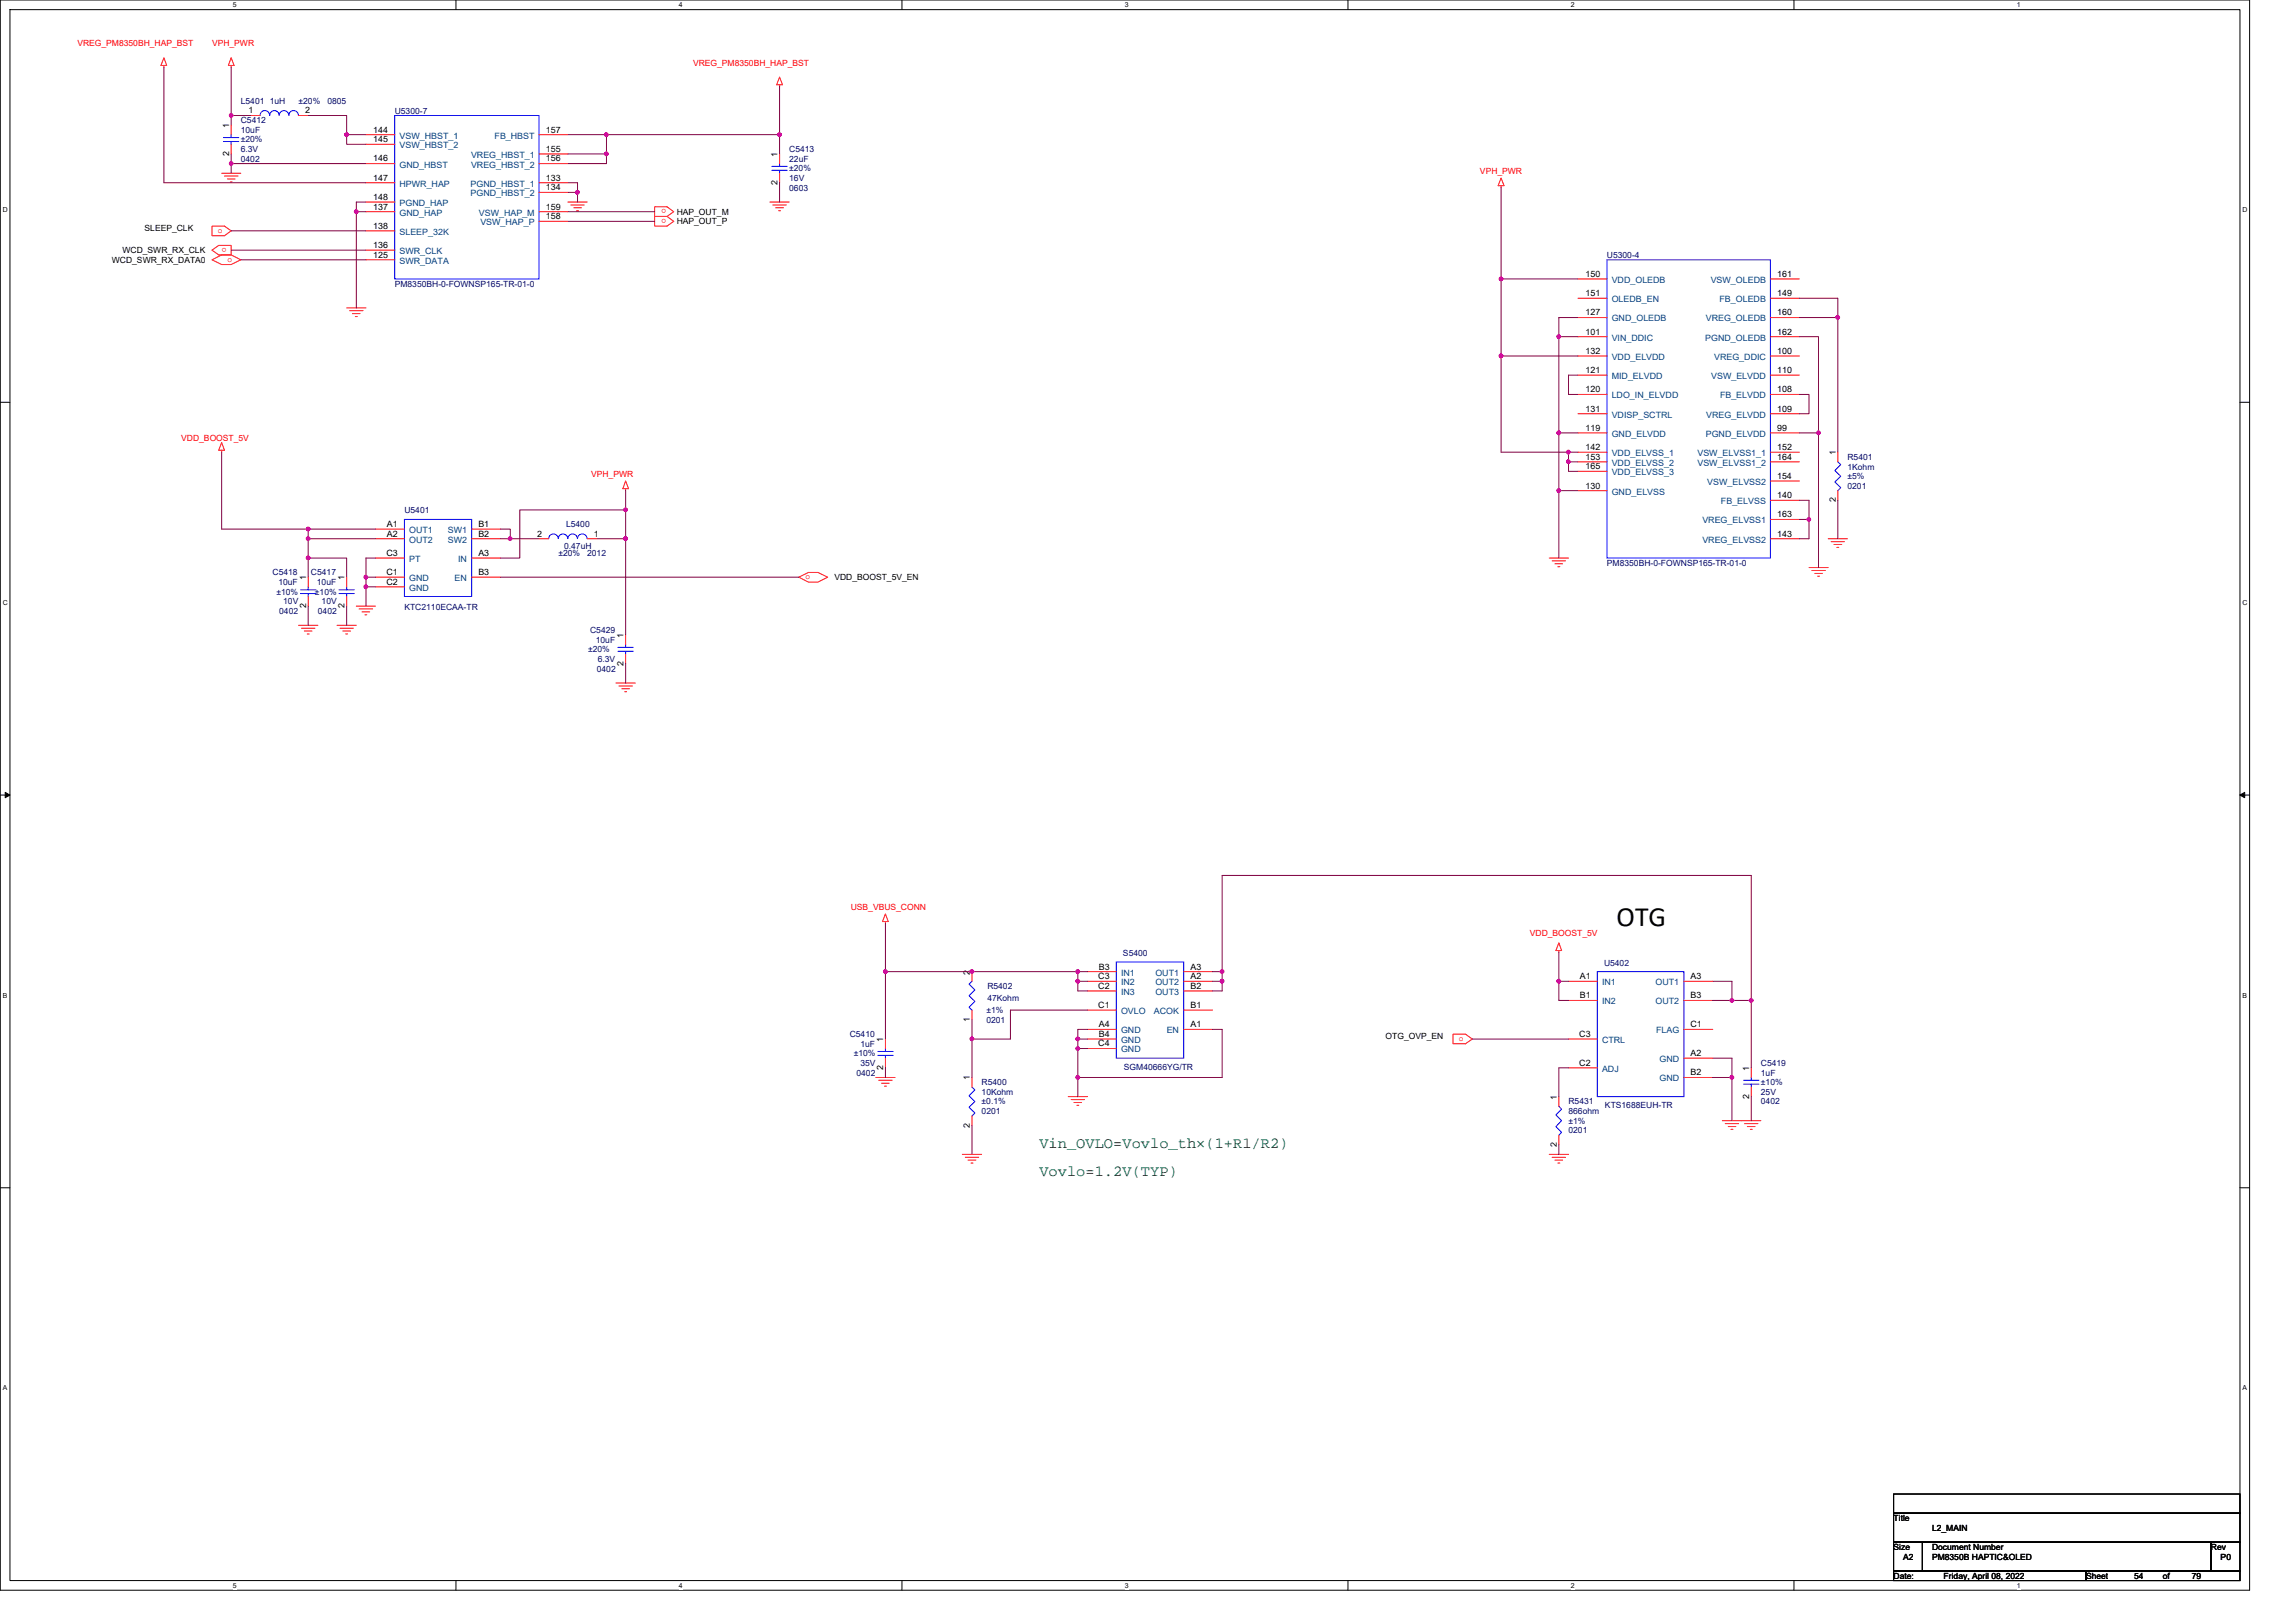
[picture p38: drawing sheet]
<svg xmlns="http://www.w3.org/2000/svg" width="297mm" height="210mm" viewBox="0 0 297 210" stroke-linecap="round" stroke-linejoin="round" font-family="sans-serif">
<defs><g id="words">
<text font-size="3.6" x="209.1" y="119.8">OTG</text>
<g font-size="2" fill="#008000">
<text x="134.5" y="148.5">Vin_OVLO=Vovlo_th×(1+R1/R2)</text>
<text x="134.5" y="152.2">Vovlo=1.2V(TYP)</text>
</g>
<g font-size="1.1" fill="#f00">
<text x="10" y="6">VREG_PM8350BH_HAP_BST</text>
<text x="27.4" y="6">VPH_PWR</text>
<text x="89.7" y="8.5">VREG_PM8350BH_HAP_BST</text>
<text x="191.5" y="22.5">VPH_PWR</text>
<text x="86.2" y="27.1" transform="rotate(180 86.2 27.1)">o</text>
<text x="86.2" y="28.3" transform="rotate(180 86.2 28.3)">o</text>
<text x="28.2" y="30.2">o</text>
<text x="29.3" y="32.1" transform="rotate(180 29.3 32.1)">o</text>
<text x="29.4" y="33.9">o</text>
<text x="23.4" y="57">VDD_BOOST_5V</text>
<text x="76.5" y="61.8">VPH_PWR</text>
<text x="104.2" y="75">o</text>
<text x="110.1" y="117.8">USB_VBUS_CONN</text>
<text x="197.9" y="121.1">VDD_BOOST_5V</text>
<text x="188.7" y="134.7">o</text>
</g>
<g font-size="1.1">
<text x="29.6" y="16.6" transform="rotate(-90 29.6 16.6)">1</text>
<text x="32.1" y="14.7">1</text>
<text x="39.5" y="14.7">2</text>
<text x="48.3" y="17.1">144</text>
<text x="70.6" y="17.1">157</text>
<text x="29.6" y="20.2" transform="rotate(-90 29.6 20.2)">2</text>
<text x="48.3" y="18.4">145</text>
<text x="48.3" y="20.9">146</text>
<text x="48.3" y="23.4">147</text>
<text x="70.6" y="23.4">133</text>
<text x="70.6" y="19.6">155</text>
<text x="70.6" y="20.9">156</text>
<text x="100.6" y="23.9" transform="rotate(-90 100.6 23.9)">2</text>
<text x="100.6" y="20.3" transform="rotate(-90 100.6 20.3)">1</text>
<text x="18.7" y="29.9">SLEEP_CLK</text>
<text x="48.3" y="25.9">148</text>
<text x="48.3" y="27.1">137</text>
<text x="48.3" y="29.6">138</text>
<text x="70.6" y="27.1">159</text>
<text x="70.6" y="24.6">134</text>
<text x="70.6" y="28.4">158</text>
<text x="87.5" y="27.8">HAP_OUT_M</text>
<text x="87.5" y="29">HAP_OUT_P</text>
<text x="14.5" y="34">WCD_SWR_RX_DATA0</text>
<text x="15.9" y="32.8">WCD_SWR_RX_CLK</text>
<text x="48.3" y="32.1">136</text>
<text x="48.3" y="33.3">125</text>
<text x="205.1" y="35.8">150</text>
<text x="229.9" y="35.8">161</text>
<text x="205.1" y="38.3">151</text>
<text x="205.1" y="40.8">127</text>
<text x="229.9" y="38.3">149</text>
<text x="229.9" y="40.8">160</text>
<text x="205.1" y="43.3">101</text>
<text x="205.1" y="45.8">132</text>
<text x="229.9" y="43.3">162</text>
<text x="229.9" y="45.8">100</text>
<text x="205.1" y="48.3">121</text>
<text x="205.1" y="50.8">120</text>
<text x="205.1" y="53.3">131</text>
<text x="229.9" y="48.3">110</text>
<text x="229.9" y="50.8">108</text>
<text x="229.9" y="53.3">109</text>
<text x="205.1" y="55.7">119</text>
<text x="205.1" y="58.2">142</text>
<text x="205.1" y="59.5">153</text>
<text x="229.9" y="55.7">99</text>
<text x="229.9" y="58.2">152</text>
<text x="229.9" y="59.5">164</text>
<text x="237.5" y="58.9" transform="rotate(-90 237.5 58.9)">1</text>
<text x="205.1" y="60.7">165</text>
<text x="205.1" y="63.2">130</text>
<text x="229.9" y="62">154</text>
<text x="229.9" y="64.5">140</text>
<text x="237.5" y="65" transform="rotate(-90 237.5 65)">2</text>
<text x="50" y="71.9">C3</text>
<text x="50.1" y="68.2">A1</text>
<text x="50.1" y="69.4">A2</text>
<text x="61.9" y="68.2">B1</text>
<text x="61.9" y="69.4">B2</text>
<text x="61.9" y="71.9">A3</text>
<text x="69.5" y="69.4">2</text>
<text x="76.8" y="69.4">1</text>
<text x="229.9" y="66.9">163</text>
<text x="229.9" y="69.4">143</text>
<text x="39.6" y="75.1" transform="rotate(-90 39.6 75.1)">1</text>
<text x="44.6" y="75.1" transform="rotate(-90 44.6 75.1)">1</text>
<text x="50" y="74.4">C1</text>
<text x="50" y="75.6">C2</text>
<text x="61.9" y="74.4">B3</text>
<text x="107.9" y="75.1">VDD_BOOST_5V_EN</text>
<text x="39.6" y="78.7" transform="rotate(-90 39.6 78.7)">2</text>
<text x="44.6" y="78.7" transform="rotate(-90 44.6 78.7)">2</text>
<text x="80.7" y="82.5" transform="rotate(-90 80.7 82.5)">1</text>
<text x="80.7" y="86.1" transform="rotate(-90 80.7 86.1)">2</text>
<text x="142.2" y="125.4">B3</text>
<text x="154" y="125.4">A3</text>
<text x="125.5" y="126.1" transform="rotate(-90 125.5 126.1)">2</text>
<text x="142.1" y="126.7">C3</text>
<text x="142.1" y="127.9">C2</text>
<text x="142.1" y="130.4">C1</text>
<text x="154" y="130.4">B1</text>
<text x="154" y="126.7">A2</text>
<text x="154" y="127.9">B2</text>
<text x="204.4" y="126.7">A1</text>
<text x="204.4" y="129.2">B1</text>
<text x="218.7" y="126.7">A3</text>
<text x="218.7" y="129.2">B3</text>
<text x="114.3" y="134.8" transform="rotate(-90 114.3 134.8)">1</text>
<text x="125.5" y="132.2" transform="rotate(-90 125.5 132.2)">1</text>
<text x="142.1" y="135.4">C4</text>
<text x="142.2" y="134.2">B4</text>
<text x="142.2" y="132.9">A4</text>
<text x="154" y="132.9">A1</text>
<text x="179.3" y="134.5">OTG_OVP_EN</text>
<text x="204.3" y="134.2">C3</text>
<text x="204.3" y="137.9">C2</text>
<text x="218.7" y="132.9">C1</text>
<text x="218.7" y="136.6">A2</text>
<text x="114.3" y="138.4" transform="rotate(-90 114.3 138.4)">2</text>
<text x="125.5" y="139.8" transform="rotate(-90 125.5 139.8)">1</text>
<text x="201.4" y="142.3" transform="rotate(-90 201.4 142.3)">1</text>
<text x="218.7" y="139.1">B2</text>
<text x="226.3" y="142.2" transform="rotate(-90 226.3 142.2)">2</text>
<text x="226.3" y="138.5" transform="rotate(-90 226.3 138.5)">1</text>
<text x="125.5" y="145.9" transform="rotate(-90 125.5 145.9)">2</text>
<text x="201.4" y="148.4" transform="rotate(-90 201.4 148.4)">2</text>
<text x="245" y="196.8">Title</text>
<text x="245" y="200.5">Size</text>
<text x="246.2" y="201.8">A2</text>
<text x="250" y="200.5">Document Number</text>
<text x="250" y="201.8">PM8350B HAPTIC&amp;OLED</text>
<text x="250" y="198">L2_MAIN</text>
<text x="286" y="200.5">Rev</text>
<text x="287.3" y="201.8">P0</text>
<text x="245" y="204.3">Date:</text>
<text x="251.5" y="204.3">Friday, April 08, 2022</text>
<text x="269.9" y="204.3">Sheet</text>
<text x="276.1" y="204.3">54</text>
<text x="279.8" y="204.3">of</text>
<text x="283.6" y="204.3">79</text>
</g>
<g font-size="1.1" fill="#000080">
<text x="31.2" y="16">C5412</text>
<text x="31.2" y="17.2">10uF</text>
<text x="31.2" y="13.5">L5401 1uH</text>
<text x="38.6" y="13.5">±20%</text>
<text x="42.3" y="13.5">0805</text>
<text x="51.1" y="14.7">U5300-7</text>
<text x="31.2" y="20.9">0402</text>
<text x="31.2" y="19.7">6.3V</text>
<text x="31.2" y="18.4">±20%</text>
<text x="102.1" y="19.7">C5413</text>
<text x="102.1" y="20.9">22uF</text>
<text x="102.1" y="23.4">16V</text>
<text x="102.1" y="22.2">±20%</text>
<text x="102.1" y="24.7">0603</text>
<text x="207.9" y="33.4">U5300-4</text>
<text x="51.1" y="37.1">PM8350BH-0-FOWNSP165-TR-01-0</text>
<text x="239" y="59.5">R5401</text>
<text x="239" y="60.8">1Kohm</text>
<text x="239" y="62">±5%</text>
<text x="239" y="63.2">0201</text>
<text x="52.3" y="66.4">U5401</text>
<text x="72.2" y="72">±20%</text>
<text x="73" y="71">0.47uH</text>
<text x="73.2" y="68.2">L5400</text>
<text x="76" y="72">2012</text>
<text x="35.3" y="74.4">C5418</text>
<text x="35.8" y="76.9">±10%</text>
<text x="36" y="75.7">10uF</text>
<text x="40.2" y="74.4">C5417</text>
<text x="40.7" y="76.9">±10%</text>
<text x="41" y="75.7">10uF</text>
<text x="207.9" y="73.2">PM8350BH-0-FOWNSP165-TR-01-0</text>
<text x="36.1" y="79.4">0402</text>
<text x="36.6" y="78.2">10V</text>
<text x="41.1" y="79.4">0402</text>
<text x="41.6" y="78.2">10V</text>
<text x="52.3" y="78.9">KTC2110ECAA-TR</text>
<text x="76.3" y="81.9">C5429</text>
<text x="77.1" y="83.2">10uF</text>
<text x="76.1" y="84.4">±20%</text>
<text x="77.2" y="86.9">0402</text>
<text x="77.3" y="85.7">6.3V</text>
<text x="145.3" y="123.7">S5400</text>
<text x="207.5" y="125">U5402</text>
<text x="127.6" y="131.1">±1%</text>
<text x="127.7" y="128">R5402</text>
<text x="127.7" y="129.5">47Kohm</text>
<text x="109.9" y="134.2">C5410</text>
<text x="110.4" y="136.7">±10%</text>
<text x="111.3" y="135.4">1uF</text>
<text x="111.3" y="137.9">35V</text>
<text x="127.6" y="132.3">0201</text>
<text x="227.8" y="137.9">C5419</text>
<text x="110.8" y="139.2">0402</text>
<text x="127" y="140.4">R5400</text>
<text x="127" y="141.7">10Kohm</text>
<text x="127" y="142.9">±0.1%</text>
<text x="145.4" y="138.4">SGM40666YG/TR</text>
<text x="202.9" y="142.9">R5431</text>
<text x="207.6" y="143.4">KTS1688EUH-TR</text>
<text x="227.8" y="139.2">1uF</text>
<text x="227.8" y="142.9">0402</text>
<text x="227.8" y="141.7">25V</text>
<text x="227.8" y="140.4">±10%</text>
<text x="127" y="144.1">0201</text>
<text x="202.9" y="144.1">866ohm</text>
<text x="202.9" y="145.4">±1%</text>
<text x="202.9" y="146.6">0201</text>
</g>
<g font-size="1.1" fill="#004080">
<text x="51.7" y="17.9">VSW_HBST_1</text>
<text x="64" y="17.9">FB_HBST</text>
<text x="51.7" y="19.2">VSW_HBST_2</text>
<text x="51.7" y="21.7">GND_HBST</text>
<text x="60.9" y="20.4">VREG_HBST_1</text>
<text x="60.9" y="21.7">VREG_HBST_2</text>
<text x="51.7" y="24.2">HPWR_HAP</text>
<text x="51.7" y="26.6">PGND_HAP</text>
<text x="51.7" y="27.9">GND_HAP</text>
<text x="60.9" y="24.2">PGND_HBST_1</text>
<text x="60.9" y="25.4">PGND_HBST_2</text>
<text x="62" y="27.9">VSW_HAP_M</text>
<text x="62.1" y="29.1">VSW_HAP_P</text>
<text x="51.7" y="30.4">SLEEP_32K</text>
<text x="51.7" y="32.9">SWR_CLK</text>
<text x="51.7" y="34.1">SWR_DATA</text>
<text x="208.5" y="36.6">VDD_OLEDB</text>
<text x="208.5" y="39.1">OLEDB_EN</text>
<text x="208.5" y="41.6">GND_OLEDB</text>
<text x="220.7" y="41.6">VREG_OLEDB</text>
<text x="221.3" y="36.6">VSW_OLEDB</text>
<text x="222.5" y="39.1">FB_OLEDB</text>
<text x="208.5" y="44.1">VIN_DDIC</text>
<text x="208.5" y="46.6">VDD_ELVDD</text>
<text x="220.6" y="44.1">PGND_OLEDB</text>
<text x="221.8" y="46.6">VREG_DDIC</text>
<text x="208.5" y="49">MID_ELVDD</text>
<text x="208.5" y="51.5">LDO_IN_ELVDD</text>
<text x="221.4" y="49">VSW_ELVDD</text>
<text x="222.5" y="51.5">FB_ELVDD</text>
<text x="208.5" y="54">VDISP_SCTRL</text>
<text x="208.5" y="56.5">GND_ELVDD</text>
<text x="208.5" y="59">VDD_ELVSS_1</text>
<text x="219.6" y="59">VSW_ELVSS1_1</text>
<text x="220.7" y="56.5">PGND_ELVDD</text>
<text x="220.7" y="54">VREG_ELVDD</text>
<text x="208.5" y="60.3">VDD_ELVSS_2</text>
<text x="208.5" y="61.5">VDD_ELVSS_3</text>
<text x="208.5" y="64">GND_ELVSS</text>
<text x="219.6" y="60.3">VSW_ELVSS1_2</text>
<text x="220.9" y="62.7">VSW_ELVSS2</text>
<text x="222.6" y="65.2">FB_ELVSS</text>
<text x="52.9" y="69">OUT1</text>
<text x="52.9" y="70.2">OUT2</text>
<text x="57.9" y="69">SW1</text>
<text x="57.9" y="70.2">SW2</text>
<text x="220.2" y="67.7">VREG_ELVSS1</text>
<text x="220.2" y="70.2">VREG_ELVSS2</text>
<text x="52.9" y="75.2">GND</text>
<text x="52.9" y="72.7">PT</text>
<text x="52.9" y="76.4">GND</text>
<text x="58.8" y="75.2">EN</text>
<text x="59.3" y="72.7">IN</text>
<text x="145" y="126.2">IN1</text>
<text x="145" y="127.5">IN2</text>
<text x="145" y="128.7">IN3</text>
<text x="145" y="131.2">OVLO</text>
<text x="149.3" y="131.2">ACOK</text>
<text x="149.5" y="126.2">OUT1</text>
<text x="149.5" y="127.5">OUT2</text>
<text x="149.5" y="128.7">OUT3</text>
<text x="207.3" y="127.5">IN1</text>
<text x="207.3" y="129.9">IN2</text>
<text x="214.2" y="127.5">OUT1</text>
<text x="214.2" y="129.9">OUT2</text>
<text x="145" y="134.9">GND</text>
<text x="145" y="133.7">GND</text>
<text x="145" y="136.2">GND</text>
<text x="150.9" y="133.7">EN</text>
<text x="207.3" y="134.9">CTRL</text>
<text x="214.2" y="133.7">FLAG</text>
<text x="214.7" y="137.4">GND</text>
<text x="207.3" y="138.7">ADJ</text>
<text x="214.7" y="139.9">GND</text>
</g>
<g font-size=".9">
<text x="30.1" y="1">5</text>
<text x="87.8" y="1">4</text>
<text x="145.5" y="1">3</text>
<text x="203.2" y="1">2</text>
<text x="260.9" y="1">1</text>
<text x=".4" y="27.5">D</text>
<text x="290.1" y="27.5">D</text>
<text x=".4" y="78.3">C</text>
<text x="290.1" y="78.3">C</text>
<text x=".4" y="129.1">B</text>
<text x="290.1" y="129.1">B</text>
<text x=".4" y="179.9">A</text>
<text x="290.1" y="179.9">A</text>
<text x="30.1" y="205.4">5</text>
<text x="87.8" y="205.4">4</text>
<text x="145.5" y="205.4">3</text>
<text x="203.2" y="205.4">2</text>
<text x="260.9" y="205.4">1</text>
</g>
</g></defs>
<path d="M0 0h291v205.7h-291zM1.3 1.2h288.5v203.3h-288.5z" fill="none" stroke="#000" stroke-width=".13"/>
<g fill="#fff">
<path d="M30.1 .1h.5v1h-.5z"/>
<path d="M30.1 204.6h.5v1h-.5z"/>
</g>
<path d="M59 0v1.2M59 204.5v1.2" fill="none" stroke="#000" stroke-width=".13"/>
<g fill="#fff">
<path d="M87.8 .1h.5v1h-.5z"/>
<path d="M87.8 204.6h.5v1h-.5z"/>
</g>
<path d="M116.7 0v1.2M116.7 204.5v1.2" fill="none" stroke="#000" stroke-width=".13"/>
<g fill="#fff">
<path d="M145.5 .1h.5v1h-.5z"/>
<path d="M145.5 204.6h.5v1h-.5z"/>
</g>
<path d="M174.4 0v1.2M174.4 204.5v1.2" fill="none" stroke="#000" stroke-width=".13"/>
<g fill="#fff">
<path d="M203.2 .1h.5v1h-.5z"/>
<path d="M203.2 204.6h.5v1h-.5z"/>
</g>
<path d="M232.1 0v1.2M232.1 204.5v1.2" fill="none" stroke="#000" stroke-width=".13"/>
<g fill="#fff">
<path d="M260.9 .1h.5v1h-.5z"/>
<path d="M260.9 204.6h.5v1h-.5z"/>
<path d="M.4 26.6h.6v1h-.6z"/>
<path d="M290.1 26.6h.6v1h-.6z"/>
<path d="M.4 77.4h.6v1h-.6z"/>
<path d="M290.1 77.4h.6v1h-.6z"/>
</g>
<path d="M0 52h1.3M289.8 52h1.2" fill="none" stroke="#000" stroke-width=".13"/>
<g fill="#fff">
<path d="M.4 128.3h.5v1h-.5z"/>
<path d="M290.1 128.3h.6v1h-.6z"/>
</g>
<path d="M0 102.9h1.3M289.8 102.9h1.2" fill="none" stroke="#000" stroke-width=".13"/>
<path d="M.7 102.5l.6 .4-.6 .3zM289.8 102.9l.6-.4v.7z" fill="#000" stroke="#000" stroke-width=".13"/>
<g fill="#fff">
<path d="M.4 179.1h.5v1h-.5z"/>
<path d="M290.1 179.1h.6v1h-.6z"/>
</g>
<path d="M0 153.7h1.3M289.8 153.7h1.2M245 199.5h3.7v3.7h-3.7zM245 193.3h44.8v2.5h-44.8zM245 195.8h44.8v3.7h-44.8zM248.7 199.5h37.3v3.7h-37.3zM286 199.5h3.8v3.7h-3.8zM245 203.2h24.9v1.3h-24.9zM269.9 203.2h19.9v1.3h-19.9z" fill="none" stroke="#000" stroke-width=".13"/>
<g fill="none" stroke="#f00" stroke-width=".13">
<path d="M21.2 7.5l.4 1h-.8zM21.2 8.5v.2M29.9 7.5l.4 1h-.8zM29.9 8.5v.2M29.9 16.2v1.2M29.9 18.7v1.2M32.4 14.9h1.3M38.6 14.9h1.3M47.3 17.4h3.8M47.3 18.7h3.8M69.7 17.4h3.8M69.7 19.9h3.8"/>
<path d="M100.9 11v.2M100.9 19.9v1.3M100.9 10l.3 1h-.7zM27.4 33.6l1.3-.6h1.2l1.3 .6-1.3 .6h-1.2zM27.4 29.3h1.6l.9 .6-.9 .6h-1.6zM27.4 32.4l.9-.6h1.6v1.2h-1.6zM28.7 22.4h2.5M29 22.8h1.8M29.4 23.2h1M29.8 23.5h.2M44.8 39.8h2.5M47.3 21.2h3.8"/>
<path d="M47.3 23.6h3.8M47.3 26.1h3.8M47.3 27.4h3.8M47.3 29.9h3.8M47.3 32.4h3.8M47.3 33.6h3.8M69.7 21.2h3.8M69.7 23.6h3.8M69.7 24.9h3.8M69.7 27.4h3.8M69.7 28.6h3.8M73.5 26.1h2.5"/>
<path d="M73.8 26.5h1.8M74.2 26.9h1M74.6 27.3h.2M84.7 26.8h1.6l.9 .6-.9 .6h-1.6zM84.7 28h1.6l.9 .6-.9 .7h-1.6zM99.6 26.1h2.5M100 26.5h1.7M100.3 26.9h1.1M100.7 27.3h.3M100.9 22.4v1.2M194.2 24v.3M194.2 23l.4 1h-.8z"/>
<path d="M204.1 36.1h3.8M204.1 38.6h3.8M229 36.1h3.8M229 38.6h3.8M28.7 57.3l.3 1h-.7zM28.7 58.3v.2M45.2 40.2h1.8M45.6 40.6h1M46 41h.2M204.1 41.1h3.8M204.1 43.6h3.8M204.1 46.1h3.8"/>
<path d="M204.1 48.5h3.8M204.1 51h3.8M204.1 53.5h3.8M204.1 56h3.8M204.1 58.5h3.8M204.1 59.8h3.8M229 41.1h3.8M229 43.6h3.8M229 46.1h3.8M229 48.5h3.8M229 51h3.8M229 53.5h3.8"/>
<path d="M229 56h3.8M229 58.5h3.8M229 59.8h3.8M237.8 58.5v1.3M39.9 74.7v1.2M39.9 77.2v1.2M44.8 74.7v1.2M44.8 77.2v1.2M46.1 78.4h2.5M46.5 78.8h1.7M46.8 79.2h1M47.2 79.5h.3"/>
<path d="M48.6 74.7h3.7M48.6 72.2h3.7M48.6 68.5h3.7M48.6 69.7h3.7M48.6 75.9h3.7M61 68.5h3.8M61 72.2h3.8M61 74.7h3.8M61 69.7h3.8M69.7 69.7h1.3M76 69.7h1.2M80.9 63.2v.3"/>
<path d="M80.9 62.2l.4 1h-.7zM103.4 74.7l1.2-.6h1.2l1.3 .6-1.3 .6h-1.2zM200.4 72.2h2.5M200.8 72.6h1.7M201.2 72.9h1M201.5 73.3h.3M204.1 61h3.8M204.1 63.5h3.8M229 62.2h3.8M229 64.7h3.8M229 67.2h3.8M229 69.7h3.8"/>
<path d="M234 73.4h2.5M234.4 73.8h1.8M234.8 74.2h1M235.2 74.5h.2M236.5 69.7h2.5M236.9 70.1h1.7M237.3 70.4h1M237.6 70.8h.3M237.8 63.5v1.2M38.6 80.9h2.5M39 81.3h1.7M39.4 81.6h1"/>
<path d="M39.7 82h.3M43.6 80.9h2.5M44 81.3h1.7M44.3 81.6h1.1M44.7 82h.3M79.7 88.4h2.5M80.1 88.8h1.7M80.5 89.1h.9M80.8 89.5h.3M80.9 82.1v1.3M80.9 84.6v1.3M114.6 119.2v.3"/>
<path d="M114.6 118.2l.3 1h-.7zM113.3 139.4h2.5M113.7 139.8h1.7M114.6 134.4v1.3M114.6 136.9v1.3M125.7 139.4v1.3M125.7 130.7v1.2M125.7 125.7v1.3M140.7 125.7h3.7M140.7 127h3.7M140.7 128.2h3.7M140.7 134.4h3.7"/>
<path d="M140.7 133.2h3.7M140.7 130.7h3.7M140.7 135.7h3.7M153.1 125.7h3.8M153.1 127h3.8M153.1 128.2h3.8M153.1 133.2h3.8M153.1 130.7h3.8M188 133.8h1.6l.9 .6-.9 .6h-1.6zM201.7 122l.3 1h-.7zM201.7 123v.2M202.9 127h3.7"/>
<path d="M202.9 129.4h3.7M202.9 134.4h3.7M202.9 138.2h3.7M217.8 127h3.8M217.8 129.4h3.8M217.8 136.9h3.8M217.8 139.4h3.8M217.8 133.2h3.8M226.6 138.2v1.2M114 140.1h1M114.4 140.5h.3M124.5 149.4h2.5"/>
<path d="M124.9 149.7h1.7M125.2 150.1h1.1M125.6 150.5h.3M125.7 144.4v1.2M138.2 141.9h2.5M138.6 142.3h1.7M138.9 142.6h1M139.3 143h.3M200.4 149.4h2.5M200.8 149.7h1.7M201.2 150.1h1M201.5 150.5h.3"/>
<path d="M201.7 141.9v1.2M201.7 146.9v1.2M222.8 145h5M223.2 145.4h1.7M223.6 145.8h1M223.9 146.1h.3M225.7 145.4h1.7M226.1 145.8h1M226.4 146.1h.3M226.6 140.7v1.2"/>
</g>
<g fill="none" stroke="#00f" stroke-width=".13">
<path d="M28.9 17.8h2M28.9 18.3h2M29.9 17.4v.4M29.9 18.3v.4M34.9 14.9a.61 .61 0 0 0-.6-.6 .61 .61 0 0 0-.6 .6M36.1 14.9a.6 .6 0 0 0-.6-.6 .6 .6 0 0 0-.6 .6M37.4 14.9a.61 .61 0 0 0-.7-.6 .61 .61 0 0 0-.6 .6M38.6 14.9a.61 .61 0 0 0-.6-.6 .61 .61 0 0 0-.6 .6M51.1 14.9h18.6v21.2h-18.6zM99.9 21.5h2M99.9 22h2M100.9 21.2v.3"/>
<path d="M100.9 22v.4M207.9 33.6h21.1v38.6h-21.1zM237.8 59.8l.3 .3-.7 .8 .7 .7-.7 .8 .7 .7-.3 .4M38.9 76.3h2M38.9 76.8h2M39.9 75.9v.4M39.9 76.8v.4M43.9 76.3h1.9M43.9 76.8h1.9M44.8 75.9v.4M44.8 76.8v.4M52.3 67.2h8.7v10h-8.7z"/>
<path d="M71 69.7a.61 .61 0 0 1 .6-.6 .61 .61 0 0 1 .6 .6M72.2 69.7a.61 .61 0 0 1 .7-.6 .61 .61 0 0 1 .6 .6 .61 .61 0 0 1 .6-.6 .61 .61 0 0 1 .6 .6M74.7 69.7a.61 .61 0 0 1 .6-.6 .61 .61 0 0 1 .6 .6M79.9 83.8h2M79.9 84.3h2M80.9 83.4v.4M80.9 84.3v.3M113.6 136h1.9M113.6 136.5h1.9M114.6 135.7v.3M114.6 136.5v.4M125.7 127l-.3 .3 .7 .8-.7 .7 .7 .8-.7 .7 .3 .4"/>
<path d="M144.4 124.5h8.7v12.4h-8.7zM206.6 125.7h11.2v16.2h-11.2zM225.6 139.8h2M226.6 139.4v.4M125.7 140.7l.4 .3-.7 .8 .7 .7-.7 .8 .7 .7-.4 .4M201.7 143.1l.3 .4-.7 .8 .7 .7-.7 .8 .7 .7-.3 .4M225.6 140.3h2M226.6 140.3v.4"/>
</g>
<g fill="none" stroke="#800040" stroke-width=".13">
<path d="M21.2 8.7v14.9h26.1M29.9 14.9h2.5M29.9 14.9v1.3M29.9 19.9v2.5M29.9 8.7v6.2M39.9 14.9h4.9v2.5M44.8 17.4v1.3h2.5M44.8 17.4h2.5M73.5 17.4h5M73.5 19.9h5M78.5 17.4h22.4M78.5 17.4v2.5"/>
<path d="M78.5 19.9v1.3h-5M100.9 17.4v2.5M100.9 11.2v6.2M29.9 21.2h17.4M29.9 29.9h17.4M29.9 32.4h17.4M31.2 33.6h16.1M46.1 27.4h1.2M46.1 27.4v12.4M47.3 26.1h-1.2v1.3M73.5 24.9h1.2M73.5 23.6h1.2v1.3"/>
<path d="M73.5 27.4h11.2M73.5 28.6h11.2M74.7 24.9v1.2M100.9 23.6v2.5M194.2 24.3v11.8M194.2 36.1v10M194.2 36.1h9.9M232.8 38.6h5v2.5M28.7 58.5v10h19.9M194.2 46.1v12.4h8.7M194.2 46.1h9.9M201.7 56v7.5"/>
<path d="M201.7 43.6h2.4M201.7 56h2.4M201.7 43.6v12.4M202.9 58.5h1.2M202.9 59.8h1.2M202.9 59.8v1.2h1.2M202.9 58.5v1.3M204.1 41.1h-2.4v2.5M204.1 48.5h-1.2v2.5h1.2M232.8 41.1h5v17.4M232.8 43.6h2.5v12.4M232.8 51h1.2v2.5h-1.2"/>
<path d="M232.8 56h2.5M235.3 56v17.4M39.9 69.7h8.7M39.9 72.2h4.9v2.5M39.9 68.5v1.2M39.9 69.7v2.5M39.9 72.2v2.5M39.9 78.4v2.5M44.8 78.4v2.5M47.3 74.7v1.2M47.3 75.9v2.5M47.3 74.7h1.3"/>
<path d="M47.3 75.9h1.3M48.6 72.2h-1.3v2.5M64.8 68.5h1.2v1.2M64.8 69.7h1.2M64.8 74.7h38.6M66 69.7h3.7M77.2 69.7h3.7M80.9 63.5v2.5M80.9 69.7v12.4M80.9 66v3.7M80.9 66h-13.7v6.2h-2.4M201.7 63.5v8.7"/>
<path d="M201.7 63.5h2.4M232.8 64.7h1.2v2.5M232.8 67.2h1.2M234 67.2v2.5h-1.2M237.8 64.7v5M80.9 85.9v2.5M114.6 119.5v6.2M114.6 125.7h24.8M114.6 125.7v8.7M114.6 138.2v1.2M125.7 131.9v2.5M125.7 134.4v5"/>
<path d="M139.4 125.7v1.3M139.4 134.4v1.3M139.4 135.7v3.7M139.4 139.4v2.5M139.4 127v1.2h1.3M139.4 125.7h1.3M139.4 127h1.3M139.4 134.4h1.3M139.4 135.7h1.3M140.7 130.7h-10v3.7h-5M140.7 133.2h-1.3v1.2M156.9 127h1.2v1.2h-1.2"/>
<path d="M156.9 133.2h1.2v6.2h-18.7M156.9 125.7h1.2M158.1 125.7v-12.4h68.5v16.1M158.1 125.7v1.3M190.5 134.4h12.4M201.7 127h1.2M201.7 123.2v3.8M201.7 127v2.4h1.2M202.9 138.2h-1.2v3.7M221.6 127h2.5v2.4M221.6 129.4h2.5M221.6 136.9h2.5v2.5"/>
<path d="M221.6 139.4h2.5M224.1 139.4v5.6M224.1 129.4h2.5M226.6 129.4v8.8M125.7 145.6v3.8M201.7 148.1v1.3M226.6 141.9v3.1"/>
</g>
<g fill="#f0f" stroke="#f0f" stroke-width=".13">
<circle cx="29.9" cy="21.2" r=".24"/>
<circle cx="46.1" cy="27.4" r=".24"/>
<circle cx="44.8" cy="17.4" r=".24"/>
<circle cx="29.9" cy="14.9" r=".24"/>
<circle cx="78.4" cy="17.4" r=".23"/>
<circle cx="78.4" cy="19.9" r=".24"/>
<circle cx="100.8" cy="17.4" r=".24"/>
<circle cx="74.7" cy="24.9" r=".24"/>
<circle cx="47.3" cy="75.9" r=".24"/>
<circle cx="201.7" cy="126.9" r=".24"/>
<circle cx="224.1" cy="129.4" r=".24"/>
<circle cx="226.6" cy="129.4" r=".24"/>
<circle cx="224.1" cy="139.4" r=".24"/>
<circle cx="194.2" cy="36.1" r=".24"/>
<circle cx="237.8" cy="41.1" r=".24"/>
<circle cx="201.7" cy="56" r=".24"/>
<circle cx="201.7" cy="43.5" r=".24"/>
<circle cx="235.3" cy="56" r=".24"/>
<circle cx="194.2" cy="46" r=".24"/>
<circle cx="202.9" cy="58.5" r=".24"/>
<circle cx="202.9" cy="59.7" r=".23"/>
<circle cx="201.7" cy="63.5" r=".24"/>
<circle cx="234" cy="67.2" r=".23"/>
<circle cx="114.5" cy="125.7" r=".24"/>
<circle cx="125.7" cy="125.7" r=".24"/>
<circle cx="139.4" cy="125.7" r=".24"/>
<circle cx="158.1" cy="125.7" r=".24"/>
<circle cx="139.4" cy="134.4" r=".24"/>
<circle cx="125.7" cy="134.4" r=".24"/>
<circle cx="139.4" cy="135.7" r=".24"/>
<circle cx="139.4" cy="139.4" r=".24"/>
<circle cx="39.9" cy="68.4" r=".24"/>
<circle cx="39.9" cy="69.7" r=".24"/>
<circle cx="39.9" cy="72.2" r=".24"/>
<circle cx="80.9" cy="69.7" r=".24"/>
<circle cx="66" cy="69.7" r=".24"/>
<circle cx="80.9" cy="66" r=".24"/>
<circle cx="47.3" cy="74.7" r=".24"/>
<circle cx="158.1" cy="126.9" r=".24"/>
<circle cx="139.4" cy="126.9" r=".24"/>
</g>
<use href="#words"/>
</svg>
